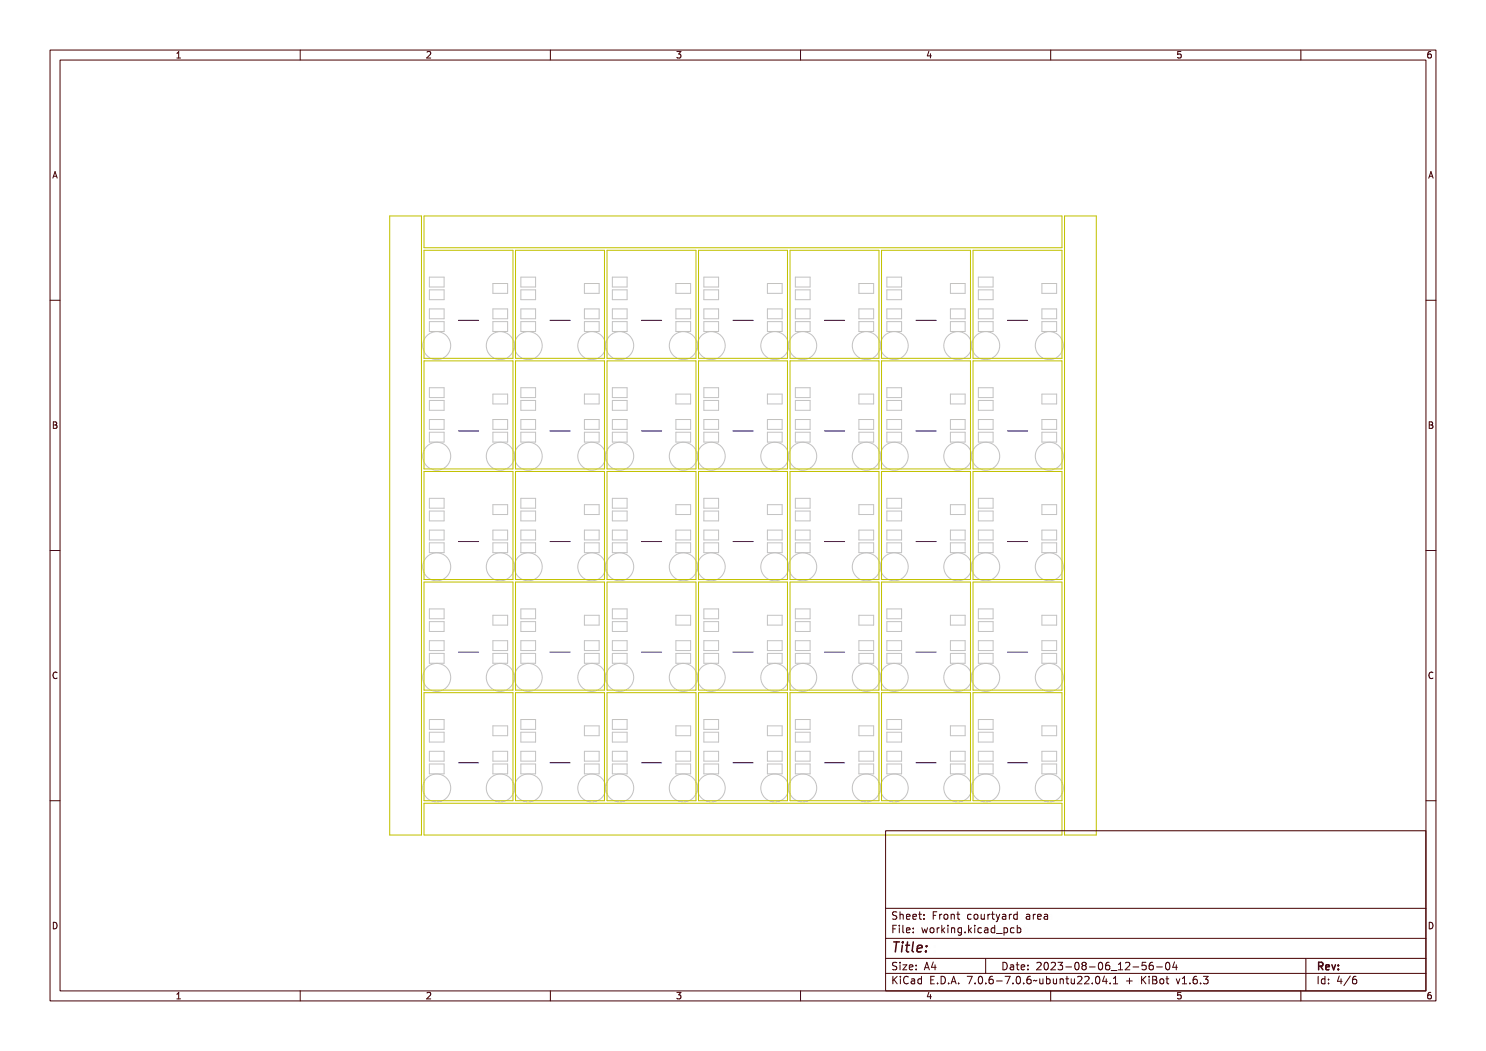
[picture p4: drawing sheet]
<svg xmlns="http://www.w3.org/2000/svg" width="297mm" height="210mm" viewBox="0 0 297 210" stroke-linecap="round" stroke-linejoin="round" font-family="sans-serif">
<defs><g id="words">
<text font-size="2.7" fill="#480000" x="178" y="190.3">Title:</text>
<g font-size="2" fill="#480000">
<text x="178" y="183.7">Sheet: Front courtyard area</text>
<text x="178" y="186.5">File: working.kicad_pcb</text>
<text x="178" y="193.9">Size: A4</text>
<text x="178" y="196.6">KiCad E.D.A. 7.0.6-7.0.6~ubuntu22.04.1 + KiBot v1.6.3</text>
<text x="200" y="193.9">Date: 2023-08-06_12-56-04</text>
<text x="263" y="196.6">Id: 4/6</text>
<text x="263" y="193.9">Rev:</text>
</g>
<g font-size="1.7" fill="#480000">
<text x="35" y="11.7">1</text>
<text x="85" y="11.7">2</text>
<text x="135" y="11.7">3</text>
<text x="185" y="11.7">4</text>
<text x="235" y="11.7">5</text>
<text x="285" y="11.7">6</text>
<text x="10.5" y="35.7">A</text>
<text x="285.5" y="35.7">A</text>
<text x="10.5" y="85.6">B</text>
<text x="285.5" y="85.6">B</text>
<text x="10.5" y="135.7">C</text>
<text x="285.5" y="135.7">C</text>
<text x="10.5" y="185.6">D</text>
<text x="285.5" y="185.6">D</text>
<text x="35" y="199.7">1</text>
<text x="85" y="199.7">2</text>
<text x="135" y="199.7">3</text>
<text x="185" y="199.7">4</text>
<text x="235" y="199.7">5</text>
<text x="285" y="199.7">6</text>
</g>
</g></defs>
<g fill="none" stroke="#c2c2c2" stroke-width=".2">
<path d="M85.8 55.4h3v1.9h-3zM85.8 57.9h3v2h-3zM98.5 56.6h3v2h-3zM104.1 55.4h2.9v1.9h-2.9zM104.1 57.9h2.9v2h-2.9zM116.8 56.6h2.9v2h-2.9zM122.4 57.9h2.9v2h-2.9zM122.4 55.4h2.9v1.9h-2.9zM135.1 56.6h2.9v2h-2.9zM140.7 55.4h2.9v1.9h-2.9zM140.7 57.9h2.9v2h-2.9zM153.4 56.6h2.9v2h-2.9z"/>
<path d="M159 55.4h2.9v1.9h-2.9zM159 57.9h2.9v2h-2.9zM171.7 56.6h2.9v2h-2.9zM177.3 57.9h2.9v2h-2.9zM177.3 55.4h2.9v1.9h-2.9zM190 56.6h2.9v2h-2.9zM195.5 55.4h3v1.9h-3zM195.5 57.9h3v2h-3zM208.2 56.6h3v2h-3zM85.8 61.7h3v2h-3zM85.8 64.3h3v1.9h-3zM85.8 77.5h3v1.9h-3z"/>
<path d="M98.5 61.7h3v2h-3zM98.5 64.3h3v1.9h-3zM98.5 78.7h3v2h-3zM104.1 61.7h2.9v2h-2.9zM104.1 64.3h2.9v1.9h-2.9zM104.1 77.5h2.9v1.9h-2.9zM116.8 61.7h2.9v2h-2.9zM116.8 64.3h2.9v1.9h-2.9zM116.8 78.7h2.9v2h-2.9zM122.4 61.7h2.9v2h-2.9zM122.4 64.3h2.9v1.9h-2.9zM122.4 77.5h2.9v1.9h-2.9z"/>
<path d="M135.1 61.7h2.9v2h-2.9zM135.1 64.3h2.9v1.9h-2.9zM135.1 78.7h2.9v2h-2.9zM140.7 61.7h2.9v2h-2.9zM140.7 64.3h2.9v1.9h-2.9zM140.7 77.5h2.9v1.9h-2.9zM153.4 61.7h2.9v2h-2.9zM153.4 64.3h2.9v1.9h-2.9zM153.4 78.7h2.9v2h-2.9zM159 61.7h2.9v2h-2.9zM159 64.3h2.9v1.9h-2.9zM159 77.5h2.9v1.9h-2.9z"/>
<path d="M171.7 61.7h2.9v2h-2.9zM171.7 78.7h2.9v2h-2.9zM171.7 64.3h2.9v1.9h-2.9zM177.3 61.7h2.9v2h-2.9zM177.3 64.3h2.9v1.9h-2.9zM177.3 77.5h2.9v1.9h-2.9zM190 61.7h2.9v2h-2.9zM190 78.7h2.9v2h-2.9zM190 64.3h2.9v1.9h-2.9zM195.5 61.7h3v2h-3zM195.5 64.3h3v1.9h-3zM195.5 77.5h3v1.9h-3z"/>
<path d="M208.2 61.7h3v2h-3zM208.2 64.3h3v1.9h-3zM208.2 78.7h3v2h-3zM85.8 80h3v2h-3zM85.8 83.8h3v2h-3zM85.8 86.4h3v1.9h-3zM85.8 99.6h3v1.9h-3zM98.5 83.8h3v2h-3zM98.5 86.4h3v1.9h-3zM104.1 80h2.9v2h-2.9zM104.1 83.8h2.9v2h-2.9zM104.1 86.4h2.9v1.9h-2.9z"/>
<path d="M104.1 99.6h2.9v1.9h-2.9zM116.8 83.8h2.9v2h-2.9zM116.8 86.4h2.9v1.9h-2.9zM122.4 99.6h2.9v1.9h-2.9zM122.4 80h2.9v2h-2.9zM122.4 83.8h2.9v2h-2.9zM122.4 86.4h2.9v1.9h-2.9zM135.1 83.8h2.9v2h-2.9zM135.1 86.4h2.9v1.9h-2.9zM140.7 80h2.9v2h-2.9zM140.7 83.8h2.9v2h-2.9zM140.7 86.4h2.9v1.9h-2.9z"/>
<path d="M140.7 99.6h2.9v1.9h-2.9zM153.4 83.8h2.9v2h-2.9zM153.4 86.4h2.9v1.9h-2.9zM159 99.6h2.9v1.9h-2.9zM159 80h2.9v2h-2.9zM159 83.8h2.9v2h-2.9zM159 86.4h2.9v1.9h-2.9zM171.7 86.4h2.9v1.9h-2.9zM171.7 83.8h2.9v2h-2.9zM177.3 99.6h2.9v1.9h-2.9zM177.3 80h2.9v2h-2.9zM177.3 83.8h2.9v2h-2.9z"/>
<path d="M177.3 86.4h2.9v1.9h-2.9zM190 86.4h2.9v1.9h-2.9zM190 83.8h2.9v2h-2.9zM195.5 99.6h3v1.9h-3zM195.5 80h3v2h-3zM195.5 83.8h3v2h-3zM195.5 86.4h3v1.9h-3zM208.2 83.8h3v2h-3zM208.2 86.4h3v1.9h-3zM85.8 102.1h3v2h-3zM85.8 105.9h3v2h-3zM85.8 108.5h3v1.9h-3z"/>
<path d="M98.5 105.9h3v2h-3zM98.5 108.5h3v1.9h-3zM98.5 100.8h3v2h-3zM104.1 105.9h2.9v2h-2.9zM104.1 102.1h2.9v2h-2.9zM104.1 108.5h2.9v1.9h-2.9zM116.8 105.9h2.9v2h-2.9zM116.8 108.5h2.9v1.9h-2.9zM116.8 100.8h2.9v2h-2.9zM122.4 105.9h2.9v2h-2.9zM122.4 108.5h2.9v1.9h-2.9zM122.4 102.1h2.9v2h-2.9z"/>
<path d="M135.1 105.9h2.9v2h-2.9zM135.1 108.5h2.9v1.9h-2.9zM135.1 100.8h2.9v2h-2.9zM140.7 105.9h2.9v2h-2.9zM140.7 108.5h2.9v1.9h-2.9zM140.7 102.1h2.9v2h-2.9zM153.4 105.9h2.9v2h-2.9zM153.4 108.5h2.9v1.9h-2.9zM153.4 100.8h2.9v2h-2.9zM159 105.9h2.9v2h-2.9zM159 108.5h2.9v1.9h-2.9zM159 102.1h2.9v2h-2.9z"/>
<path d="M171.7 105.9h2.9v2h-2.9zM171.7 108.5h2.9v1.9h-2.9zM171.7 100.8h2.9v2h-2.9zM177.3 105.9h2.9v2h-2.9zM177.3 108.5h2.9v1.9h-2.9zM177.3 102.1h2.9v2h-2.9zM190 105.9h2.9v2h-2.9zM190 108.5h2.9v1.9h-2.9zM190 100.8h2.9v2h-2.9zM195.5 105.9h3v2h-3zM195.5 108.5h3v1.9h-3zM195.5 102.1h3v2h-3z"/>
<path d="M208.2 100.8h3v2h-3zM208.2 105.9h3v2h-3zM208.2 108.5h3v1.9h-3zM85.8 121.7h3v1.9h-3zM85.8 124.2h3v2h-3zM85.8 128h3v2h-3zM85.8 130.6h3v1.9h-3zM98.5 122.9h3v2h-3zM98.5 128h3v2h-3zM98.5 130.6h3v1.9h-3zM104.1 121.7h2.9v1.9h-2.9zM104.1 124.2h2.9v2h-2.9z"/>
<path d="M104.1 128h2.9v2h-2.9zM104.1 130.6h2.9v1.9h-2.9zM116.8 122.9h2.9v2h-2.9zM116.8 130.6h2.9v1.9h-2.9zM116.8 128h2.9v2h-2.9zM122.4 130.6h2.9v1.9h-2.9zM122.4 128h2.9v2h-2.9zM122.4 121.7h2.9v1.9h-2.9zM122.4 124.2h2.9v2h-2.9zM135.1 122.9h2.9v2h-2.9zM135.1 128h2.9v2h-2.9zM135.1 130.6h2.9v1.9h-2.9z"/>
<path d="M140.7 130.6h2.9v1.9h-2.9zM140.7 121.7h2.9v1.9h-2.9zM140.7 124.2h2.9v2h-2.9zM140.7 128h2.9v2h-2.9zM153.4 122.9h2.9v2h-2.9zM153.4 130.6h2.9v1.9h-2.9zM153.4 128h2.9v2h-2.9zM159 130.6h2.9v1.9h-2.9zM159 121.7h2.9v1.9h-2.9zM159 124.2h2.9v2h-2.9zM159 128h2.9v2h-2.9zM171.7 122.9h2.9v2h-2.9z"/>
<path d="M171.7 130.6h2.9v1.9h-2.9zM171.7 128h2.9v2h-2.9zM177.3 130.6h2.9v1.9h-2.9zM177.3 128h2.9v2h-2.9zM177.3 121.7h2.9v1.9h-2.9zM177.3 124.2h2.9v2h-2.9zM190 122.9h2.9v2h-2.9zM190 130.6h2.9v1.9h-2.9zM190 128h2.9v2h-2.9zM195.5 130.6h3v1.9h-3zM195.5 121.7h3v1.9h-3zM195.5 124.2h3v2h-3z"/>
<path d="M195.5 128h3v2h-3zM208.2 122.9h3v2h-3zM208.2 128h3v2h-3zM208.2 130.6h3v1.9h-3zM85.8 143.8h3v1.9h-3zM85.8 146.3h3v2h-3zM85.8 150.1h3v2h-3zM85.8 152.7h3v1.9h-3zM98.5 145h3v2h-3zM98.5 150.1h3v2h-3zM98.5 152.7h3v1.9h-3zM104.1 143.8h2.9v1.9h-2.9z"/>
<path d="M104.1 146.3h2.9v2h-2.9zM104.1 150.1h2.9v2h-2.9zM104.1 152.7h2.9v1.9h-2.9zM116.8 145h2.9v2h-2.9zM116.8 152.7h2.9v1.9h-2.9zM116.8 150.1h2.9v2h-2.9zM122.4 152.7h2.9v1.9h-2.9zM122.4 143.8h2.9v1.9h-2.9zM122.4 146.3h2.9v2h-2.9zM122.4 150.1h2.9v2h-2.9zM135.1 145h2.9v2h-2.9zM135.1 150.1h2.9v2h-2.9z"/>
<path d="M135.1 152.7h2.9v1.9h-2.9zM140.7 143.8h2.9v1.9h-2.9zM140.7 146.3h2.9v2h-2.9zM140.7 150.1h2.9v2h-2.9zM140.7 152.7h2.9v1.9h-2.9zM153.4 145h2.9v2h-2.9zM153.4 152.7h2.9v1.9h-2.9zM153.4 150.1h2.9v2h-2.9zM159 152.7h2.9v1.9h-2.9zM159 143.8h2.9v1.9h-2.9zM159 146.3h2.9v2h-2.9zM159 150.1h2.9v2h-2.9z"/>
<path d="M171.7 145h2.9v2h-2.9zM171.7 152.7h2.9v1.9h-2.9zM171.7 150.1h2.9v2h-2.9zM177.3 152.7h2.9v1.9h-2.9zM177.3 143.8h2.9v1.9h-2.9zM177.3 146.3h2.9v2h-2.9zM177.3 150.1h2.9v2h-2.9zM190 145h2.9v2h-2.9zM190 152.7h2.9v1.9h-2.9zM190 150.1h2.9v2h-2.9zM195.5 143.8h3v1.9h-3zM195.5 146.3h3v2h-3z"/>
<path d="M195.5 150.1h3v2h-3zM195.5 152.7h3v1.9h-3zM208.2 145h3v2h-3zM208.2 150.1h3v2h-3zM208.2 152.7h3v1.9h-3z"/>
<circle cx="87.3" cy="69.1" r="2.79"/>
<circle cx="100" cy="69.1" r="2.79"/>
<circle cx="105.6" cy="69.1" r="2.79"/>
<circle cx="118.3" cy="69.1" r="2.79"/>
<circle cx="123.9" cy="69.1" r="2.79"/>
<circle cx="136.6" cy="69.1" r="2.79"/>
<circle cx="142.2" cy="69.1" r="2.79"/>
<circle cx="154.9" cy="69.1" r="2.79"/>
<circle cx="160.4" cy="69.1" r="2.79"/>
<circle cx="173.1" cy="69.1" r="2.79"/>
<circle cx="178.7" cy="69.1" r="2.79"/>
<circle cx="191.4" cy="69.1" r="2.79"/>
<circle cx="197" cy="69.1" r="2.79"/>
<circle cx="209.7" cy="69.1" r="2.79"/>
<circle cx="87.3" cy="91.2" r="2.79"/>
<circle cx="100" cy="91.2" r="2.79"/>
<circle cx="105.6" cy="91.2" r="2.79"/>
<circle cx="118.3" cy="91.2" r="2.79"/>
<circle cx="123.9" cy="91.2" r="2.79"/>
<circle cx="136.6" cy="91.2" r="2.79"/>
<circle cx="142.2" cy="91.2" r="2.79"/>
<circle cx="154.9" cy="91.2" r="2.79"/>
<circle cx="160.4" cy="91.2" r="2.79"/>
<circle cx="173.1" cy="91.2" r="2.79"/>
<circle cx="178.7" cy="91.2" r="2.79"/>
<circle cx="191.4" cy="91.2" r="2.79"/>
<circle cx="197" cy="91.2" r="2.79"/>
<circle cx="209.7" cy="91.2" r="2.79"/>
<circle cx="87.3" cy="113.3" r="2.79"/>
<circle cx="100" cy="113.3" r="2.79"/>
<circle cx="105.6" cy="113.3" r="2.79"/>
<circle cx="118.3" cy="113.3" r="2.79"/>
<circle cx="123.9" cy="113.3" r="2.79"/>
<circle cx="136.6" cy="113.3" r="2.79"/>
<circle cx="142.2" cy="113.3" r="2.79"/>
<circle cx="154.9" cy="113.3" r="2.79"/>
<circle cx="160.4" cy="113.3" r="2.79"/>
<circle cx="173.1" cy="113.3" r="2.79"/>
<circle cx="178.7" cy="113.3" r="2.79"/>
<circle cx="191.4" cy="113.3" r="2.79"/>
<circle cx="197" cy="113.3" r="2.79"/>
<circle cx="209.7" cy="113.3" r="2.79"/>
<circle cx="87.3" cy="135.4" r="2.79"/>
<circle cx="100" cy="135.4" r="2.79"/>
<circle cx="105.6" cy="135.4" r="2.79"/>
<circle cx="118.3" cy="135.4" r="2.79"/>
<circle cx="123.9" cy="135.4" r="2.79"/>
<circle cx="136.6" cy="135.4" r="2.79"/>
<circle cx="142.2" cy="135.4" r="2.79"/>
<circle cx="154.9" cy="135.4" r="2.79"/>
<circle cx="160.4" cy="135.4" r="2.79"/>
<circle cx="173.1" cy="135.4" r="2.79"/>
<circle cx="178.7" cy="135.4" r="2.79"/>
<circle cx="191.4" cy="135.4" r="2.79"/>
<circle cx="197" cy="135.4" r="2.79"/>
<circle cx="209.7" cy="135.4" r="2.79"/>
<circle cx="87.3" cy="157.5" r="2.79"/>
<circle cx="100" cy="157.5" r="2.79"/>
<circle cx="105.6" cy="157.5" r="2.79"/>
<circle cx="118.3" cy="157.5" r="2.79"/>
<circle cx="123.9" cy="157.5" r="2.79"/>
<circle cx="136.6" cy="157.5" r="2.79"/>
<circle cx="142.2" cy="157.5" r="2.79"/>
<circle cx="154.9" cy="157.5" r="2.79"/>
<circle cx="160.4" cy="157.5" r="2.79"/>
<circle cx="173.1" cy="157.5" r="2.79"/>
<circle cx="178.7" cy="157.5" r="2.79"/>
<circle cx="191.4" cy="157.5" r="2.79"/>
<circle cx="197" cy="157.5" r="2.79"/>
<circle cx="209.7" cy="157.5" r="2.79"/>
</g>
<g fill="none" stroke="#c2c200" stroke-width=".2">
<path d="M77.9 43.2h6.3v123.7h-6.3zM84.7 50h17.8v21.6h-17.8zM84.7 43.2h127.6v6.3h-127.6zM103 50h17.8v21.6h-17.8zM121.3 50h17.8v21.6h-17.8zM139.6 50h17.8v21.6h-17.8zM157.9 50h17.8v21.6h-17.8zM176.2 50h17.8v21.6h-17.8zM194.5 50h17.8v21.6h-17.8zM212.8 43.2h6.3v123.7h-6.3zM84.7 72.1h17.8v21.6h-17.8zM103 72.1h17.8v21.6h-17.8z"/>
<path d="M121.3 72.1h17.8v21.6h-17.8zM139.6 72.1h17.8v21.6h-17.8zM157.9 72.1h17.8v21.6h-17.8zM176.2 72.1h17.8v21.6h-17.8zM194.5 72.1h17.8v21.6h-17.8zM84.7 94.2h17.8v21.6h-17.8zM103 94.2h17.8v21.6h-17.8zM121.3 94.2h17.8v21.6h-17.8zM139.6 94.2h17.8v21.6h-17.8zM157.9 94.2h17.8v21.6h-17.8zM176.2 94.2h17.8v21.6h-17.8zM194.5 94.2h17.8v21.6h-17.8z"/>
<path d="M84.7 116.3h17.8v21.6h-17.8zM103 116.3h17.8v21.6h-17.8zM121.3 116.3h17.8v21.6h-17.8zM139.6 116.3h17.8v21.6h-17.8zM157.9 116.3h17.8v21.6h-17.8zM176.2 116.3h17.8v21.6h-17.8zM194.5 116.3h17.8v21.6h-17.8zM84.7 138.4h17.8v21.6h-17.8zM103 138.4h17.8v21.6h-17.8zM121.3 138.4h17.8v21.6h-17.8zM139.6 138.4h17.8v21.6h-17.8zM157.9 138.4h17.8v21.6h-17.8z"/>
<path d="M176.2 138.4h17.8v21.6h-17.8zM194.5 138.4h17.8v21.6h-17.8zM84.7 160.5h127.6v6.4h-127.6z"/>
</g>
<g fill="none" stroke="#000084" stroke-width=".2">
<path d="M91.6 64h4.1M109.9 64h4.1M128.2 64h4M146.5 64h4M164.8 64h4M183.1 64h4M201.4 64h4M91.6 86.1h4.1M109.9 86.1h4.1M128.2 86.1h4M146.5 86.1h4M164.8 86.1h4"/>
<path d="M183.1 86.1h4M201.4 86.1h4M91.6 108.2h4.1M109.9 108.2h4.1M128.2 108.2h4M146.5 108.2h4M164.8 108.2h4M183.1 108.2h4M201.4 108.2h4M91.6 130.3h4.1M109.9 130.3h4.1M128.2 130.3h4"/>
<path d="M146.5 130.3h4M164.8 130.3h4M183.1 130.3h4M201.4 130.3h4M91.6 152.4h4.1M109.9 152.4h4.1M128.2 152.4h4M146.5 152.4h4M164.8 152.4h4M183.1 152.4h4M201.4 152.4h4"/>
</g>
<g fill="none" stroke="#480000" stroke-width=".2">
<path d="M10 10h277v190h-277zM12 12h273v186h-273zM60 10v2M110 10v2M160 10v2M210 10v2M260 10v2M10 60h2M285 60h2M10 110h2M285 110h2M10 160h2"/>
<path d="M285 160h2M177 166h108v32h-108zM60 198v2M110 198v2M160 198v2M177 181.5h108M177 187.5h108M177 191.5h108M177 194.5h108M178.1 195.2h.2v.6l.6-.6h.3l-.6 .6 .6 .8h-.2l-.5-.7-.2 .2v.5h-.2zM178.2 185h.9v.2h-.7v.4h.6v.2h-.6v.7h-.2zM178.3 182.4l.5-.1h.2v.2a.31 .31 0 0 0-.5-.1 .31 .31 0 0 0 0 .5 .5 .5 0 0 1 .6 .6 .5 .5 0 0 1-.8 .2l-.1-.2a.34 .34 0 0 0 .4 .1 .34 .34 0 0 0 .1-.5 .47 .47 0 0 1-.5-.2 .47 .47 0 0 1 .1-.5z"/>
<path d="M178.3 192.5l.5-.1h.2v.2a.31 .31 0 0 0-.5-.1 .31 .31 0 0 0 0 .5 .5 .5 0 0 1 .6 .6 .5 .5 0 0 1-.8 .2l-.1-.2a.34 .34 0 0 0 .4 .1 .34 .34 0 0 0 .1-.5 .47 .47 0 0 1-.5-.2 .47 .47 0 0 1 .1-.5zM179.4 182.2h.2v.6a.35 .35 0 0 1 .4-.1 .35 .35 0 0 1 .2 .4v.6h-.2v-.8h-.4v.8h-.2zM179.5 185.4h.4v.9h.4v.2h-.9v-.2h.3v-.8h-.2zM179.5 192.8h.4v.9h.4v.1h-.9v-.1h.3v-.8h-.2zM179.5 195.6h.4v.9h.4v.1h-.9v-.1h.3v-.8h-.2zM179.7 184.9h.2v.3h-.2zM179.7 192.3h.2v.3h-.2zM179.7 195.1h.2v.3h-.2zM180.6 184.9h.4v1.3l.4 .1v.2l-.5-.2v-1.2h-.3zM180.6 192.8h.8l-.6 .9h.6v.1h-.8l.6-.9h-.6zM180.7 182.8l.1-.1a.49 .49 0 0 1 .5 0 .49 .49 0 0 1 .2 .5h-.8a.42 .42 0 0 0 .3 .4 .42 .42 0 0 0 .4-.1 .47 .47 0 0 1-.4 .3 .47 .47 0 0 1-.4-.3zM180.7 195.4a.4 .4 0 0 1 .4-.3 .4 .4 0 0 1 .4 .3 .56 .56 0 0 0-.8 .4 .56 .56 0 0 0 .5 .7l.3-.1a.43 .43 0 0 1-.5 .3 .43 .43 0 0 1-.4-.4v-.6z"/>
<path d="M180.8 182.9l.4-.1 .1 .3h-.6zM181.8 195.6l.3-.1a.43 .43 0 0 1 .5 .5v.6h-.1v-.1a.38 .38 0 0 1-.5 .2 .38 .38 0 0 1-.2-.5 .38 .38 0 0 1 .4-.2h.3a.35 .35 0 0 0-.3-.4 .35 .35 0 0 0-.4 .2zM181.9 182.8l.1-.1a.49 .49 0 0 1 .5 0 .49 .49 0 0 1 .2 .5h-.8a.42 .42 0 0 0 .3 .4 .42 .42 0 0 0 .5-.1 .47 .47 0 0 1-.5 .3 .47 .47 0 0 1-.4-.3zM181.9 185.5l.1-.1a.49 .49 0 0 1 .5 0 .49 .49 0 0 1 .2 .5h-.8a.42 .42 0 0 0 .3 .4 .42 .42 0 0 0 .5-.1 .47 .47 0 0 1-.5 .3 .47 .47 0 0 1-.4-.3zM181.9 192.9l.1-.1a.49 .49 0 0 1 .5 0 .49 .49 0 0 1 .2 .5h-.8a.42 .42 0 0 0 .3 .4 .42 .42 0 0 0 .5-.1 .47 .47 0 0 1-.5 .3 .47 .47 0 0 1-.4-.3zM182 196.2l.5-.1a.31 .31 0 0 1-.2 .4 .31 .31 0 0 1-.4-.1zM182 182.9l.4-.1 .1 .3h-.6zM182 185.6l.4-.1 .1 .3h-.6zM182 193l.4-.1 .1 .3h-.6zM183 195.7l.4-.2 .2 .2v-.6h.2v1.5h-.2v-.1a.42 .42 0 0 1-.5 .1 .42 .42 0 0 1-.2-.5zM183.2 195.8l.1-.1a.4 .4 0 0 1 .3 .4 .4 .4 0 0 1-.3 .4l-.2-.2zM183.2 182.3h.2v.4h.4v.1h-.4v.7l.4 .1v.1h-.4l-.1-.1-.1-.8h-.3v-.1h.3z"/>
<path d="M183.3 185.4h.2v.3h-.2zM183.3 186.2h.2v.3h-.2zM183.3 192.8h.2v.3h-.2zM183.3 193.6h.2v.2h-.2zM184.5 182.7h.2v.3h-.2zM184.5 183.5h.2v.2h-.2zM185.2 185.4h.2l.2 .8 .1-.5h.2l.2 .5 .1-.8h.2l-.2 1.1h-.2l-.2-.7-.2 .7h-.1zM185.4 195.2h.9v.2h-.7v.4h.6v.2h-.6v.5h.7v.1h-.9zM185.7 192.4h.2l.5 1.4h-.2l-.1-.3h-.5l-.1 .3h-.2zM185.8 192.6l.2 .7h-.4zM186.6 182.3h.9v.2h-.7v.4h.6v.2h-.6v.6h-.2zM186.8 185.6l.1-.1a.39 .39 0 0 1 .4 .4 .39 .39 0 0 1-.4 .4l-.1-.2z"/>
<path d="M186.9 196.4h.2v.2h-.2zM187.1 192.4h.2v.9h.2v.2h-.2v.3h-.2v-.3h-.6zM187.1 192.6v.7h-.4zM187.8 195.2a.76 .76 0 0 1 .9 .7 .76 .76 0 0 1-.9 .7zM188 195.4a.57 .57 0 0 1 .5 .5 .57 .57 0 0 1-.5 .6zM188 182.7h.2v.2v-.1a.29 .29 0 0 1 .3-.2 .29 .29 0 0 1 .3 .3 .37 .37 0 0 0-.5-.1 .37 .37 0 0 0-.1 .4v.5h-.2zM188 185.4h.2v.2v-.1a.29 .29 0 0 1 .3-.2 .29 .29 0 0 1 .3 .3 .37 .37 0 0 0-.5-.1 .37 .37 0 0 0-.1 .4v.6h-.2zM189.1 184.9h.1v.9l.5-.4h.2l-.4 .4 .5 .7h-.2l-.4-.6-.2 .1v.5h-.1zM189.2 182.9l.1-.1a.39 .39 0 0 1 .4 .4 .39 .39 0 0 1-.4 .4l-.1-.2zM189.3 196.4h.3v.2h-.3zM190.2 182.7h.2v.1a.35 .35 0 0 1 .4-.1 .35 .35 0 0 1 .3 .4v.6h-.2l-.1-.8h-.3l-.1 .8h-.2zM190.3 185.4h.4v.9h.4v.2h-.9v-.2h.4v-.8h-.3z"/>
<path d="M190.5 195.2h.3l.4 1.4h-.2l-.1-.3h-.5l-.1 .3h-.2zM190.6 184.9h.1v.3h-.1zM190.6 195.4l.2 .7h-.4zM191.4 185.4h.2v.1a.35 .35 0 0 1 .4-.1 .35 .35 0 0 1 .3 .4v.7h-.2l-.1-.9h-.3l-.1 .9h-.2zM191.7 182.3h.1v.4h.4v.1h-.4v.7l.4 .1v.1h-.4l-.1-.1v-.8h-.3v-.1h.3zM191.7 196.4h.3v.2h-.3zM192.7 185.5l.3-.2 .3 .2v-.1h.2v1a.53 .53 0 0 1-.8 .4v-.2a.36 .36 0 0 0 .4 .1 .36 .36 0 0 0 .2-.4l-.1 .1a.53 .53 0 0 1-.7-.3 .53 .53 0 0 1 .2-.6zM192.8 185.6l.1-.1a.39 .39 0 0 1 .4 .4 .39 .39 0 0 1-.4 .4l-.1-.2zM193.8 195.2h.9l-.5 1.4h-.2l.5-1.2h-.7zM194 182.8a.39 .39 0 0 1 .4-.2 .39 .39 0 0 1 .3 .3 .4 .4 0 0 0-.6 0 .4 .4 0 0 0 0 .6 .4 .4 0 0 0 .6 0 .45 .45 0 0 1-.6 .3 .45 .45 0 0 1-.3-.6zM194.1 186.2h.3v.3h-.3zM195.1 184.9h.2v.9l.4-.4h.3l-.5 .4 .5 .7h-.2l-.4-.6-.1 .1v.5h-.2z"/>
<path d="M195.2 182.9l.1-.1a.39 .39 0 0 1 .4 .4 .39 .39 0 0 1-.4 .4l-.1-.2zM195.3 196.4h.3v.2h-.3zM196.2 182.7h.2v.8l.2 .1 .3-.2v-.7h.2v1h-.2v-.1a.35 .35 0 0 1-.4 .2 .35 .35 0 0 1-.3-.5zM196.3 185.4h.5v.9h.3v.2h-.9v-.2h.4v-.8h-.3zM196.3 195.4a.57 .57 0 0 1 .7 0 .57 .57 0 0 1 .1 .8 .5 .5 0 0 1-.6 .5 .5 .5 0 0 1-.3-.8zM196.5 195.4a.61 .61 0 0 1 .4 1l-.1 .1a.61 .61 0 0 1-.4-1zM196.6 184.9h.2v.3h-.2zM197 191.5v3M197.6 185.5a.39 .39 0 0 1 .4-.2 .39 .39 0 0 1 .3 .3 .4 .4 0 0 0-.6 0 .4 .4 0 0 0 0 .6 .4 .4 0 0 0 .6 0 .45 .45 0 0 1-.6 .3 .45 .45 0 0 1-.3-.6zM197.6 182.7h.2v.2v-.1a.29 .29 0 0 1 .4-.2 .29 .29 0 0 1 .2 .3 .37 .37 0 0 0-.4-.1 .37 .37 0 0 0-.2 .4v.5h-.2zM197.7 196.4h.3v.2h-.3zM198.7 185.4l.2-.1a.43 .43 0 0 1 .6 .5v.7h-.2v-.2a.38 .38 0 0 1-.5 .2 .38 .38 0 0 1-.2-.5 .38 .38 0 0 1 .5-.2h.2a.35 .35 0 0 0-.3-.4 .35 .35 0 0 0-.3 .2z"/>
<path d="M198.7 195.4a.38 .38 0 0 1 .4-.3 .38 .38 0 0 1 .3 .3 .43 .43 0 0 0-.5 0 .43 .43 0 0 0-.1 .5 .46 .46 0 0 1 .7 .1 .46 .46 0 0 1-.2 .6 .46 .46 0 0 1-.7-.2zM198.8 186l.5-.1a.31 .31 0 0 1-.1 .4 .31 .31 0 0 1-.4-.1zM198.9 182.3h.2v.4h.4v.1h-.4v.7l.4 .1v.1h-.4l-.2-.1v-.8h-.3v-.1h.3zM199.8 182.7h.1l.4 .8 .3-.8h.2l-.3 .7a.68 .68 0 0 1-.7 .8l.4-.5zM199.9 185.5l.3-.2 .3 .2v-.6h.2v1.6h-.2v-.2a.42 .42 0 0 1-.5 .1 .42 .42 0 0 1-.2-.5zM200 196h.5v.2h-.5zM200 185.6l.1-.1a.39 .39 0 0 1 .4 .4 .39 .39 0 0 1-.4 .4l-.1-.2zM200.1 192.4a.76 .76 0 0 1 1 .7 .76 .76 0 0 1-1 .7zM200.3 192.6a.57 .57 0 0 1 .6 .5 .57 .57 0 0 1-.6 .6zM200.9 186.8l1.2 .1zM201 195.2h.9l-.5 1.4h-.2l.5-1.2h-.7zM201.1 182.7l.2-.1a.43 .43 0 0 1 .6 .5v.6h-.2v-.1a.38 .38 0 0 1-.5 .2 .38 .38 0 0 1-.2-.5 .38 .38 0 0 1 .5-.2h.2a.35 .35 0 0 0-.2-.4 .35 .35 0 0 0-.4 .2z"/>
<path d="M201.2 183.3l.5-.1a.31 .31 0 0 1-.1 .4 .31 .31 0 0 1-.4-.1zM201.4 192.8l.3-.1a.43 .43 0 0 1 .5 .5v.6h-.1v-.1a.38 .38 0 0 1-.5 .2 .38 .38 0 0 1-.2-.5 .38 .38 0 0 1 .4-.2h.3a.35 .35 0 0 0-.3-.4 .35 .35 0 0 0-.4 .2zM201.6 193.4l.5-.1a.31 .31 0 0 1-.2 .4 .31 .31 0 0 1-.4-.1zM202.2 185.4h.2v.1a.53 .53 0 0 1 .8 .3 .53 .53 0 0 1-.6 .7l-.2-.2v.6h-.2zM202.4 182.7h.2v.2l.1-.1a.29 .29 0 0 1 .3-.2 .29 .29 0 0 1 .2 .3 .37 .37 0 0 0-.4-.1 .37 .37 0 0 0-.2 .4v.5h-.2zM202.5 185.6l.1-.1a.4 .4 0 0 1 .4 .4 .4 .4 0 0 1-.4 .4l-.2-.2zM202.5 196.4h.3v.2h-.3zM202.8 192.4h.2v.4h.4v.1h-.4v.7l.4 .1v.1h-.4l-.2-.1v-.8h-.3v-.1h.3zM203.5 182.8l.3-.2 .3 .2v-.6h.2v1.5h-.2v-.1a.42 .42 0 0 1-.5 .1 .42 .42 0 0 1-.2-.5zM203.5 195.4a.57 .57 0 0 1 .8 0 .57 .57 0 0 1 0 .8 .5 .5 0 0 1-.6 .5 .5 .5 0 0 1-.3-.8zM203.6 185.5a.39 .39 0 0 1 .4-.2 .39 .39 0 0 1 .3 .3 .4 .4 0 0 0-.5 0 .4 .4 0 0 0 0 .6 .4 .4 0 0 0 .5 0 .45 .45 0 0 1-.6 .3 .45 .45 0 0 1-.2-.6zM203.6 182.9l.1-.1a.4 .4 0 0 1 .4 .4 .4 .4 0 0 1-.4 .4l-.1-.2z"/>
<path d="M203.7 195.4a.61 .61 0 0 1 .4 1l-.1 .1a.61 .61 0 0 1-.3-1zM203.9 192.9l.1-.1a.49 .49 0 0 1 .5 0 .49 .49 0 0 1 .2 .5h-.8a.42 .42 0 0 0 .3 .4 .42 .42 0 0 0 .5-.1 .47 .47 0 0 1-.5 .3 .47 .47 0 0 1-.4-.3zM204 193l.4-.1 .1 .3h-.6zM204.7 184.9h.1v.6a.53 .53 0 0 1 .8 .3 .53 .53 0 0 1-.6 .7l-.2-.2v.2h-.1zM204.9 185.6l.1-.1a.39 .39 0 0 1 .4 .4 .39 .39 0 0 1-.4 .4l-.1-.2zM204.9 196.4h.3v.2h-.3zM205.3 192.8h.2v.3h-.2zM205.3 193.6h.2v.2h-.2zM205.9 182.7l.3-.1a.43 .43 0 0 1 .5 .5v.6h-.2v-.1a.38 .38 0 0 1-.5 .2 .38 .38 0 0 1-.2-.5 .38 .38 0 0 1 .5-.2h.2a.35 .35 0 0 0-.2-.4 .35 .35 0 0 0-.4 .2zM205.9 195.4a.38 .38 0 0 1 .4-.3 .38 .38 0 0 1 .3 .3 .43 .43 0 0 0-.5 0 .43 .43 0 0 0-.1 .5 .46 .46 0 0 1 .7 .1 .46 .46 0 0 1-.2 .6 .46 .46 0 0 1-.6-.2zM206.1 183.3l.4-.1a.31 .31 0 0 1-.1 .4 .31 .31 0 0 1-.4-.1zM207 196l1-.1a.49 .49 0 0 1-.8 .1l-.2 .2z"/>
<path d="M207.2 182.7h.2v.2l.1-.1a.29 .29 0 0 1 .3-.2 .29 .29 0 0 1 .2 .3 .37 .37 0 0 0-.4-.1 .37 .37 0 0 0-.2 .4v.5h-.2zM207.4 192.5a.53 .53 0 0 1 .8 .1 .53 .53 0 0 1-.3 .7l-.3 .4h.7v.1h-.9l.3-.5a.4 .4 0 0 0 .3-.4 .4 .4 0 0 0-.3-.4l-.3 .2zM208.3 195.6h.1l.1 .8 .2 .1 .2-.2v-.7h.2v1h-.2v-.1a.35 .35 0 0 1-.4 .2 .35 .35 0 0 1-.2-.5zM208.3 182.8l.2-.1a.49 .49 0 0 1 .5 0 .49 .49 0 0 1 .2 .5h-.8a.42 .42 0 0 0 .3 .4 .42 .42 0 0 0 .4-.1 .47 .47 0 0 1-.4 .3 .47 .47 0 0 1-.4-.3zM208.5 182.9l.3-.1 .2 .3h-.6zM208.7 192.6a.57 .57 0 0 1 .7 0 .57 .57 0 0 1 .1 .8 .5 .5 0 0 1-.6 .5 .5 .5 0 0 1-.3-.8zM208.9 192.6a.61 .61 0 0 1 .3 1l-.1 .1a.61 .61 0 0 1-.3-1zM209.5 195.1h.2v.6a.53 .53 0 0 1 .7 .3 .53 .53 0 0 1-.6 .7l-.1-.2v.1h-.2zM209.5 182.7l.3-.1a.43 .43 0 0 1 .5 .5v.6h-.2v-.1a.38 .38 0 0 1-.5 .2 .38 .38 0 0 1-.2-.5 .38 .38 0 0 1 .5-.2h.2a.35 .35 0 0 0-.2-.4 .35 .35 0 0 0-.4 .2zM209.7 183.3l.4-.1a.31 .31 0 0 1-.1 .4 .31 .31 0 0 1-.4-.1zM209.7 195.8l.1-.1a.4 .4 0 0 1 .4 .4 .4 .4 0 0 1-.4 .4l-.1-.2zM209.8 192.5a.53 .53 0 0 1 .8 .1 .53 .53 0 0 1-.3 .7l-.3 .4h.7v.1h-.9l.3-.5a.4 .4 0 0 0 .3-.4 .4 .4 0 0 0-.3-.4l-.3 .2z"/>
<path d="M210 198v2M210.7 195.6h.2v.8l.2 .1 .2-.2v-.7h.2v1h-.2v-.1a.35 .35 0 0 1-.4 .2 .35 .35 0 0 1-.2-.5zM211 192.4a.46 .46 0 0 1 .6 0 .46 .46 0 0 1 .1 .6l-.1 .1a.47 .47 0 0 1 .2 .7 .47 .47 0 0 1-.7 0l-.1-.2a.35 .35 0 0 0 .5 .1 .35 .35 0 0 0 0-.5h-.3v-.2a.29 .29 0 0 0 .4-.1 .29 .29 0 0 0-.1-.4 .29 .29 0 0 0-.4 .1h-.1zM211.9 195.6h.2v.1a.35 .35 0 0 1 .4-.1 .35 .35 0 0 1 .2 .4v.6h-.2v-.8h-.4v.8h-.2zM212.4 193.2h.5v.2h-.5zM213.3 195.2h.2v.4h.4v.1h-.4v.7l.4 .1v.1h-.4l-.2-.1v-.8h-.3v-.1h.3zM213.5 192.6a.57 .57 0 0 1 .7 0 .57 .57 0 0 1 .1 .8 .5 .5 0 0 1-.6 .5 .5 .5 0 0 1-.3-.8zM213.7 192.6a.61 .61 0 0 1 .3 1v.1a.61 .61 0 0 1-.4-1zM214.3 195.6h.2v.8l.2 .1 .2-.2v-.7h.2v1h-.2v-.1a.35 .35 0 0 1-.4 .2 .35 .35 0 0 1-.2-.5zM214.7 192.5a.41 .41 0 0 1 .7-.1 .41 .41 0 0 1-.2 .7 .42 .42 0 0 1 .2 .6 .42 .42 0 0 1-.7 0 .42 .42 0 0 1 .2-.6l-.3-.2zM215.5 195.3a.53 .53 0 0 1 .8 .1 .53 .53 0 0 1-.3 .7l-.3 .4h.6v.1h-.9l.4-.5a.4 .4 0 0 0 .3-.4 .4 .4 0 0 0-.3-.4l-.3 .2zM216 193.2h.5v.2h-.5z"/>
<path d="M216.7 195.3a.53 .53 0 0 1 .8 .1 .53 .53 0 0 1-.3 .7l-.3 .4h.6v.1h-.9l.4-.5a.4 .4 0 0 0 .3-.4 .4 .4 0 0 0-.3-.4l-.3 .2zM217.1 192.6a.57 .57 0 0 1 .7 0 .57 .57 0 0 1 .1 .8 .5 .5 0 0 1-.6 .5 .5 .5 0 0 1-.3-.8zM217.3 192.6a.61 .61 0 0 1 .3 1v.1a.61 .61 0 0 1-.4-1zM218.2 196.4h.2v.2h-.2zM218.3 192.6a.38 .38 0 0 1 .4-.3 .38 .38 0 0 1 .3 .3 .43 .43 0 0 0-.5 0 .43 .43 0 0 0-.1 .5 .46 .46 0 0 1 .6 .1 .46 .46 0 0 1-.1 .6 .46 .46 0 0 1-.7-.2zM219.2 195.4a.57 .57 0 0 1 .7 0 .57 .57 0 0 1 .1 .8 .5 .5 0 0 1-.7 .5 .5 .5 0 0 1-.3-.8zM219.2 194.2l1.3 .1zM219.4 195.4a.61 .61 0 0 1 .3 1l-.1 .1a.61 .61 0 0 1-.3-1zM220.7 192.5l.5-.1v1.3h.3v.1h-.8v-.1h.3v-1.1h-.3zM220.8 195.2h.2v.9h.2v.2h-.2v.3h-.2v-.3h-.6zM220.8 195.4v.7h-.4zM221.8 196.4h.2v.2h-.2z"/>
<path d="M221.8 192.5a.53 .53 0 0 1 .8 .1 .53 .53 0 0 1-.3 .7l-.3 .4h.7v.1h-.9l.3-.5a.4 .4 0 0 0 .4-.4 .4 .4 0 0 0-.4-.4l-.3 .2zM222.8 195.3l.5-.1v1.3h.3v.1h-.8v-.1h.3v-1.1h-.3zM223.2 193.2h.5v.2h-.5zM224.3 192.4h.7v.2h-.6v.3a.53 .53 0 0 1 .7 .7 .53 .53 0 0 1-.9 .2v-.2a.38 .38 0 0 0 .5 .1 .38 .38 0 0 0 .1-.5 .38 .38 0 0 0-.5-.1zM225.4 195.5h.2v.4h.4v.2h-.4v.4h-.2v-.4h-.4v-.2h.4zM225.5 192.6a.38 .38 0 0 1 .4-.3 .38 .38 0 0 1 .3 .3 .43 .43 0 0 0-.5 0 .43 .43 0 0 0-.1 .5 .46 .46 0 0 1 .7 .1 .46 .46 0 0 1-.2 .6 .46 .46 0 0 1-.7-.2zM226.8 193.2h.5v.2h-.5zM227.5 195.2h.2v.6l.6-.6h.2l-.6 .6 .6 .8h-.2l-.5-.7-.1 .2v.5h-.2zM227.9 192.6a.57 .57 0 0 1 .8 0 .57 .57 0 0 1 0 .8 .5 .5 0 0 1-.6 .5 .5 .5 0 0 1-.3-.8zM228.2 192.6a.61 .61 0 0 1 .3 1l-.1 .1a.61 .61 0 0 1-.3-1zM228.8 195.6h.4v.9h.4v.1h-.9v-.1h.4v-.8h-.3zM229.1 195.1h.1v.3h-.1z"/>
<path d="M229.6 192.4h.2v.9h.2v.2h-.2v.3h-.2v-.3h-.6zM229.6 192.6v.7h-.5zM229.9 195.2h.4a.35 .35 0 0 1 .5 .2 .35 .35 0 0 1-.3 .5 .41 .41 0 0 1 .3 .5 .41 .41 0 0 1-.5 .2h-.4zM230.1 196h.2a.27 .27 0 0 1 .3 .2 .27 .27 0 0 1-.3 .3h-.2zM230.1 195.4h.2a.23 .23 0 0 1 .3 .2 .23 .23 0 0 1-.3 .2h-.2zM231.2 193.2h1.1M231.3 195.8l.1-.1a.39 .39 0 0 1 .4 .4 .39 .39 0 0 1-.4 .4l-.1-.2zM232.6 195.2h.1v.4h.4v.1h-.4l.1 .7 .3 .1v.1h-.3l-.2-.1v-.8h-.3v-.1h.3zM233.2 192.4l.1-.1a.8 .8 0 0 1 .5 .7 .8 .8 0 0 1-.5 .8 1 1 0 0 1-.1-1.4zM234.6 195.6h.2l.3 .9 .4-.9h.2l-.4 1h-.3zM234.7 192.2l-.3 1.1h.9M235.1 192.8v1"/>
<path d="M236 195.3l.5-.1v1.3h.3v.1h-.8v-.1h.3v-1.1h-.3zM237.4 196.4h.3v.2h-.3zM238.4 195.4a.38 .38 0 0 1 .4-.3 .38 .38 0 0 1 .3 .3 .43 .43 0 0 0-.5 0 .43 .43 0 0 0-.1 .5 .46 .46 0 0 1 .7 .1 .46 .46 0 0 1-.2 .6 .46 .46 0 0 1-.7-.2zM239.8 196.4h.3v.2h-.3zM240.7 195.2a.46 .46 0 0 1 .6 0 .46 .46 0 0 1 .1 .6l-.1 .1a.47 .47 0 0 1 .2 .7 .47 .47 0 0 1-.7 0l-.1-.2a.35 .35 0 0 0 .5 .1 .35 .35 0 0 0 0-.5l-.3-.1v-.1a.29 .29 0 0 0 .4-.1 .29 .29 0 0 0-.1-.4 .29 .29 0 0 0-.4 .1h-.1zM260 198v2M261 191.5v6.5M263.2 195.2h.8v.2h-.3v1.1h.3v.1h-.8v-.1h.3v-1.1h-.3zM264.4 195.7l.3-.2 .3 .2v-.6h.2v1.5h-.2v-.1a.42 .42 0 0 1-.5 .1 .42 .42 0 0 1-.2-.5zM264.6 195.8l.1-.1a.4 .4 0 0 1 .3 .4 .4 .4 0 0 1-.3 .4l-.2-.2zM265.9 195.6h.2v.3h-.2zM265.9 196.4h.2v.2h-.2z"/>
<path d="M268.5 195.2h.2v.9h.2v.2h-.2v.3h-.2v-.3h-.6zM268.5 195.4v.7h-.4zM269.9 195.2h.2l-.8 1.6h-.2zM270.5 195.4a.38 .38 0 0 1 .4-.3 .38 .38 0 0 1 .3 .3 .43 .43 0 0 0-.5 0 .43 .43 0 0 0-.2 .5 .46 .46 0 0 1 .7 .1 .46 .46 0 0 1-.2 .6 .46 .46 0 0 1-.6-.2z"/>
<circle cx="187" cy="185.9" r=".53"/>
<circle cx="189.4" cy="183.2" r=".53"/>
<circle cx="195.4" cy="183.2" r=".53"/>
<circle cx="196.7" cy="195.9" r=".13"/>
<circle cx="199.1" cy="196.2" r=".32"/>
<circle cx="203.9" cy="195.9" r=".13"/>
<circle cx="206.3" cy="196.2" r=".32"/>
<circle cx="209" cy="193.1" r=".13"/>
<circle cx="213.8" cy="193.1" r=".13"/>
<circle cx="215" cy="193.4" r=".29"/>
<circle cx="215" cy="192.8" r=".25"/>
<circle cx="217.4" cy="193.1" r=".13"/>
<circle cx="218.7" cy="193.4" r=".32"/>
<circle cx="219.5" cy="195.9" r=".13"/>
<circle cx="225.9" cy="193.4" r=".32"/>
<circle cx="228.3" cy="193.1" r=".13"/>
<circle cx="231.5" cy="196.1" r=".53"/>
<circle cx="238.8" cy="196.2" r=".32"/>
<circle cx="270.9" cy="196.2" r=".32"/>
</g>
<g fill="none" stroke="#480000" stroke-width=".3">
<path d="M178.1 188.4h1.4v.2h-.6v1.7h-.2v-1.7h-.6zM179.9 188.8h.7v1.3h.4v.2h-1.2v-.2h.5v-1.1h-.4zM180.3 188.3h.3v.3h-.3zM181.8 188.4h.2v.4h.6v.2h-.6v1l.6 .1v.2a.55 .55 0 0 1-.8-.5v-.8h-.4v-.2h.4zM183 188.3h.6l.1 1.6 .1 .2h.4v.2a.54 .54 0 0 1-.8-.5v-1.4h-.4zM184.8 189a.65 .65 0 0 1 .8-.1 .65 .65 0 0 1 .3 .7h-1.1a.56 .56 0 0 0 .4 .5 .56 .56 0 0 0 .6-.1v.2a.81 .81 0 0 1-1.1-.1 .81 .81 0 0 1 .1-1.1zM185 189.1l.4-.1 .2 .4h-.8zM186.7 188.9h.3v.4h-.3zM186.7 189.9h.3v.4h-.3zM263.1 192.4a.73 .73 0 0 1 .9 .2v.3l-.3 .3 .5 .6h-.2l-.3-.4-.2-.2h-.2v.6h-.2zM263.3 192.6h.2a.26 .26 0 0 1 .3 .2 .26 .26 0 0 1-.2 .3h-.3zM264.5 192.9l.1-.1a.49 .49 0 0 1 .5 0 .49 .49 0 0 1 .2 .5h-.8a.42 .42 0 0 0 .3 .4 .42 .42 0 0 0 .4-.1 .47 .47 0 0 1-.4 .3 .47 .47 0 0 1-.4-.3z"/>
<path d="M264.6 193l.3-.1 .2 .3h-.6zM265.5 192.8h.2l.3 .9 .3-.9h.2l-.4 1h-.2zM267.1 192.8h.2v.3h-.2zM267.1 193.6h.2v.2h-.2z"/>
</g>
<use href="#words"/>
</svg>
